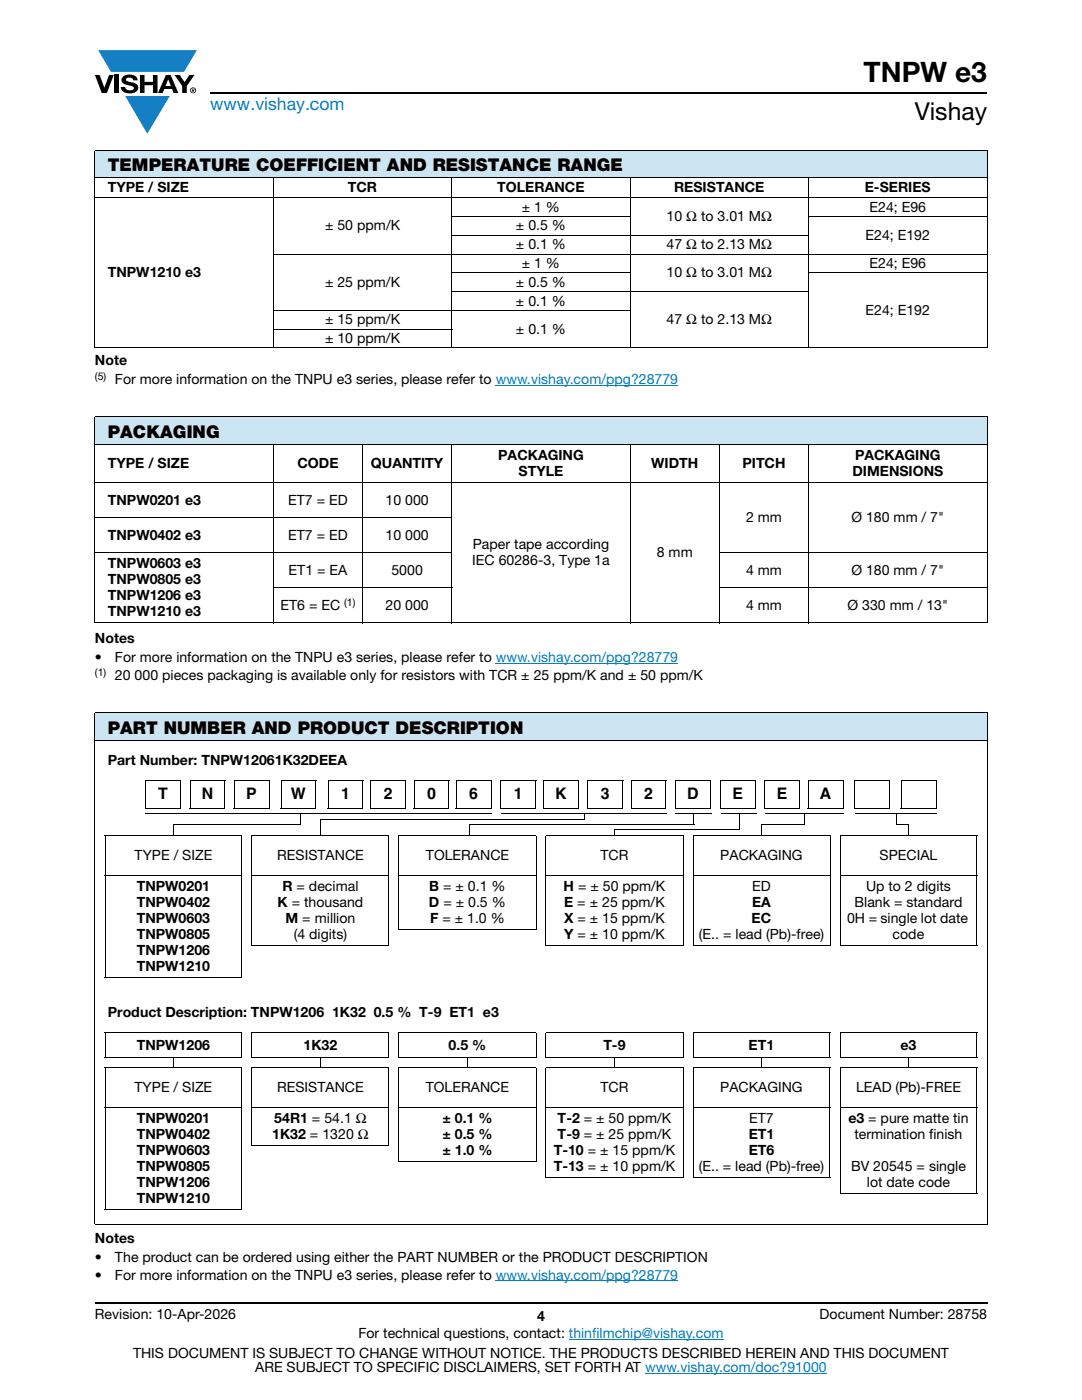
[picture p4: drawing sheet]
<svg xmlns="http://www.w3.org/2000/svg" width="216mm" height="279mm" viewBox="0 0 216 279" stroke-linecap="round" stroke-linejoin="round" font-family="sans-serif">
<defs><g id="words">
<text font-size="5.6" x="172.3" y="16.4">TNPW e3</text>
<text font-size="4.9" x="182.5" y="24">Vishay</text>
<text font-size="3.5" fill="#007ec4" x="42" y="21.9">www.vishay.com</text>
<g font-size="3.5">
<text x="21.5" y="34.1">TEMPERATURE COEFFICIENT AND RESISTANCE RANGE</text>
<text x="21.5" y="87.3">PACKAGING</text>
<text x="21.5" y="146.4">PART NUMBER AND PRODUCT DESCRIPTION</text>
</g>
<g font-size="3.2">
<text x="31.6" y="159.5">T</text>
<text x="40.3" y="159.5">N</text>
<text x="49.1" y="159.5">P</text>
<text x="58.1" y="159.5">W</text>
<text x="68.1" y="159.5">1</text>
<text x="76.6" y="159.5">2</text>
<text x="85.2" y="159.5">0</text>
<text x="93.6" y="159.5">6</text>
<text x="102.5" y="159.5">1</text>
<text x="110.8" y="159.5">K</text>
<text x="119.9" y="159.5">3</text>
<text x="128.5" y="159.5">2</text>
<text x="137.1" y="159.5">D</text>
<text x="146.2" y="159.5">E</text>
<text x="155" y="159.5">E</text>
<text x="163.6" y="159.5">A</text>
</g>
<g font-size="2.8">
<text x="21.5" y="38.4">TYPE / SIZE</text>
<text x="69.4" y="38.4">TCR</text>
<text x="99.2" y="38.4">TOLERANCE</text>
<text x="134.5" y="38.4">RESISTANCE</text>
<text x="172.6" y="38.4">E-SERIES</text>
<text x="64.9" y="46">± 50 ppm/K</text>
<text x="103" y="46">± 0.5 %</text>
<text x="104.1" y="42.2">± 1 %</text>
<text x="133" y="44.1">10 Ω to 3.01 MΩ</text>
<text x="172.7" y="47.9">E24; E192</text>
<text x="173.5" y="42.2">E24; E96</text>
<text x="103" y="49.7">± 0.1 %</text>
<text x="104.1" y="53.5">± 1 %</text>
<text x="133" y="49.7">47 Ω to 2.13 MΩ</text>
<text x="173.5" y="53.5">E24; E96</text>
<text x="21.5" y="55.4">TNPW1210 e3</text>
<text x="64.9" y="57.2">± 25 ppm/K</text>
<text x="103" y="57.2">± 0.5 %</text>
<text x="133" y="55.4">10 Ω to 3.01 MΩ</text>
<text x="64.9" y="64.7">± 15 ppm/K</text>
<text x="103" y="61">± 0.1 %</text>
<text x="133" y="64.7">47 Ω to 2.13 MΩ</text>
<text x="172.7" y="62.9">E24; E192</text>
<text x="64.9" y="68.5">± 10 ppm/K</text>
<text x="103" y="66.6">± 0.1 %</text>
<text x="18.9" y="72.7">Note</text>
<text x="22.9" y="76.6">For more information on the TNPU e3 series, please refer to www.vishay.com/ppg?28779</text>
<text x="21.5" y="93.4">TYPE / SIZE</text>
<text x="59.4" y="93.4">CODE</text>
<text x="74" y="93.4">QUANTITY</text>
<text x="99.4" y="91.8">PACKAGING</text>
<text x="103.5" y="95">STYLE</text>
<text x="129.9" y="93.4">WIDTH</text>
<text x="148.1" y="93.4">PITCH</text>
<text x="170.1" y="95">DIMENSIONS</text>
<text x="170.6" y="91.8">PACKAGING</text>
<text x="21.5" y="100.7">TNPW0201 e3</text>
<text x="57.5" y="100.7">ET7 = ED</text>
<text x="76.9" y="100.7">10 000</text>
<text x="21.5" y="107.7">TNPW0402 e3</text>
<text x="57.5" y="107.7">ET7 = ED</text>
<text x="76.9" y="107.7">10 000</text>
<text x="148.9" y="104.2">2 mm</text>
<text x="169.9" y="104.2">Ø 180 mm / 7&quot;</text>
<text x="21.5" y="113.4">TNPW0603 e3</text>
<text x="94.2" y="112.8">IEC 60286-3, Type 1a</text>
<text x="94.3" y="109.6">Paper tape according</text>
<text x="131.1" y="111.2">8 mm</text>
<text x="21.5" y="116.6">TNPW0805 e3</text>
<text x="21.5" y="119.8">TNPW1206 e3</text>
<text x="57.6" y="114.7">ET1 = EA</text>
<text x="78.1" y="114.7">5000</text>
<text x="148.9" y="114.7">4 mm</text>
<text x="169.9" y="114.7">Ø 180 mm / 7&quot;</text>
<text x="21.5" y="123">TNPW1210 e3</text>
<text x="56" y="121.7">ET6 = EC</text>
<text x="76.9" y="121.7">20 000</text>
<text x="148.9" y="121.7">4 mm</text>
<text x="169.1" y="121.7">Ø 330 mm / 13&quot;</text>
<text x="18.9" y="128.3">Notes</text>
<text x="18.9" y="132.2">•</text>
<text x="22.9" y="135.7">20 000 pieces packaging is available only for resistors with TCR ± 25 ppm/K and ± 50 ppm/K</text>
<text x="22.9" y="132.2">For more information on the TNPU e3 series, please refer to www.vishay.com/ppg?28779</text>
<text x="21.5" y="152.7">Part Number: TNPW12061K32DEEA</text>
<text x="26.9" y="171.7">TYPE / SIZE</text>
<text x="55.3" y="171.7">RESISTANCE</text>
<text x="85" y="171.7">TOLERANCE</text>
<text x="119.8" y="171.7">TCR</text>
<text x="143.7" y="171.7">PACKAGING</text>
<text x="175.5" y="171.7">SPECIAL</text>
<text x="27.3" y="177.9">TNPW0201</text>
<text x="56.4" y="177.9">R = decimal</text>
<text x="85.7" y="177.9">B = ± 0.1 %</text>
<text x="112.5" y="177.9">H = ± 50 ppm/K</text>
<text x="150.1" y="177.9">ED</text>
<text x="172.8" y="177.9">Up to 2 digits</text>
<text x="27.3" y="181.1">TNPW0402</text>
<text x="27.3" y="184.3">TNPW0603</text>
<text x="55.4" y="181.1">K = thousand</text>
<text x="57" y="184.3">M = million</text>
<text x="85.6" y="181.1">D = ± 0.5 %</text>
<text x="85.8" y="184.3">F = ± 1.0 %</text>
<text x="112.6" y="184.3">X = ± 15 ppm/K</text>
<text x="112.6" y="181.1">E = ± 25 ppm/K</text>
<text x="150" y="184.3">EC</text>
<text x="150.1" y="181.1">EA</text>
<text x="169" y="184.3">0H = single lot date</text>
<text x="170.5" y="181.1">Blank = standard</text>
<text x="27.3" y="187.4">TNPW0805</text>
<text x="27.3" y="190.6">TNPW1206</text>
<text x="58.6" y="187.4">(4 digits)</text>
<text x="112.6" y="187.4">Y = ± 10 ppm/K</text>
<text x="139.5" y="187.4">(E.. = lead (Pb)-free)</text>
<text x="178.1" y="187.4">code</text>
<text x="27.3" y="193.8">TNPW1210</text>
<text x="21.5" y="203">Product Description: TNPW1206 1K32 0.5 % T-9 ET1 e3</text>
<text x="27.3" y="209.5">TNPW1206</text>
<text x="60.6" y="209.5">1K32</text>
<text x="89.5" y="209.5">0.5 %</text>
<text x="120.4" y="209.5">T-9</text>
<text x="149.4" y="209.5">ET1</text>
<text x="179.7" y="209.5">e3</text>
<text x="26.9" y="218">TYPE / SIZE</text>
<text x="55.3" y="218">RESISTANCE</text>
<text x="85" y="218">TOLERANCE</text>
<text x="119.8" y="218">TCR</text>
<text x="143.7" y="218">PACKAGING</text>
<text x="170.8" y="218">LEAD (Pb)-FREE</text>
<text x="27.3" y="224.2">TNPW0201</text>
<text x="27.3" y="227.4">TNPW0402</text>
<text x="54.3" y="227.4">1K32 = 1320 Ω</text>
<text x="54.7" y="224.2">54R1 = 54.1 Ω</text>
<text x="88.3" y="224.2">± 0.1 %</text>
<text x="88.3" y="227.4">± 0.5 %</text>
<text x="111.3" y="224.2">T-2 = ± 50 ppm/K</text>
<text x="111.3" y="227.4">T-9 = ± 25 ppm/K</text>
<text x="149.4" y="227.4">ET1</text>
<text x="149.5" y="224.2">ET7</text>
<text x="169.3" y="224.2">e3 = pure matte tin</text>
<text x="170.5" y="227.4">termination finish</text>
<text x="27.3" y="230.5">TNPW0603</text>
<text x="27.3" y="233.7">TNPW0805</text>
<text x="88.3" y="230.5">± 1.0 %</text>
<text x="110.5" y="230.5">T-10 = ± 15 ppm/K</text>
<text x="110.5" y="233.7">T-13 = ± 10 ppm/K</text>
<text x="139.4" y="233.7">(E.. = lead (Pb)-free)</text>
<text x="149.4" y="230.5">ET6</text>
<text x="169.8" y="233.7">BV 20545 = single</text>
<text x="27.3" y="236.9">TNPW1206</text>
<text x="173" y="236.9">lot date code</text>
<text x="27.3" y="240.1">TNPW1210</text>
<text x="18.9" y="248">Notes</text>
<text x="18.9" y="251.9">•</text>
<text x="22.9" y="251.9">The product can be ordered using either the PART NUMBER or the PRODUCT DESCRIPTION</text>
<text x="18.9" y="255.4">•</text>
<text x="22.9" y="255.4">For more information on the TNPU e3 series, please refer to www.vishay.com/ppg?28779</text>
<text x="18.9" y="263.3">Revision: 10-Apr-2026</text>
<text x="107.2" y="263.6">4</text>
<text x="163.6" y="263.3">Document Number: 28758</text>
<text x="71.5" y="267.1">For technical questions, contact: thinfilmchip@vishay.com</text>
<text x="26.5" y="271">THIS DOCUMENT IS SUBJECT TO CHANGE WITHOUT NOTICE. THE PRODUCTS DESCRIBED HEREIN AND THIS DOCUMENT</text>
<text x="50.9" y="273.8">ARE SUBJECT TO SPECIFIC DISCLAIMERS, SET FORTH AT www.vishay.com/doc?91000</text>
</g>
<g font-size="2.1">
<text x="18.9" y="75.8">(5)</text>
<text x="68.7" y="120.9">(1)</text>
<text x="18.9" y="134.9">(1)</text>
</g>
</g></defs>
<g fill="#147fc3">
<path d="M19.6 10h19.7l-2.6 4.3h-1.1h-13.5z"/>
<path d="M25 19.2h8.9l-4.5 7.5z"/>
</g>
<g fill="#000">
<path d="M18.9 15h1l.9 2.5 1-2.5h.9l-1.4 3.6h-1zM22.9 15h.9v3.6h-.9zM24.6 15.3a2.1 2.1 0 0 1 2.8 .3l.1 .4h-.9a.79 .79 0 0 0-.7-.5 .79 .79 0 0 0-.8 .4l.3 .3 1 .2a1.08 1.08 0 0 1 1.2 1 1.08 1.08 0 0 1-1.1 1.2 1.73 1.73 0 0 1-2.4-1.2h.9a.96 .96 0 0 0 .8 .6 .96 .96 0 0 0 .9-.4 1.31 1.31 0 0 0-1.2-.6 1.03 1.03 0 0 1-1.1-.6 1.03 1.03 0 0 1 .2-1.1zM27.9 15h.9v1.3h1.7v-1.3h.9v3.6h-.9v-1.6h-1.7v1.6h-.9zM34.8 15h1.1l.9 1.4 1-1.4h1l-1.5 2.2v1.4h-.9v-1.4z"/>
<path d="M33.6 15.9l.5 1.3h-1.1zM33.1 15l-1.6 3.6h1l.3-.8h1.5l.3 .8h1l-1.6-3.6z"/>
<path d="M38.4 17.8h.2v.2h-.2zM38.3 17.7v.7h.1v-.3l.4 .3-.2-.3 .2-.2-.1-.2z"/>
<path d="M38.1 18a.46 .46 0 0 1 .9 0 .46 .46 0 0 1-.9 0zM37.9 18a.6 .6 0 0 0 1.2 0 .6 .6 0 0 0-1.2 0z"/>
</g>
<path d="M42 18.6h155M18.9 260h178.1" fill="none" stroke="#000" stroke-width=".36"/>
<path d="M98.9 76.8h36.4M98.9 132.4h36.4M98.9 255.6h36.4M113.5 267.3h30.9M128.7 274h36.3" fill="none" stroke="#007ec4" stroke-width=".2"/>
<g fill="#cce5f3">
<path d="M18.9 83.2h178.1v5.5h-178.1z"/>
<path d="M18.9 142.3h178.1v5.5h-178.1z"/>
<path d="M18.9 30h178.1v5.5h-178.1z"/>
</g>
<g fill="none" stroke="#000" stroke-width=".2">
<path d="M18.9 30h178.1M18.9 35.5h178.1M18.9 39.5h178.1M18.9 30.1v39.3M54.5 35.4v34.1M90.1 35.4v34.1M125.8 35.4v34.1M161.4 35.4v34.1M197 30.1v39.3M54.5 50.7h142.5M90.1 43.2h35.7M90.1 46.9h71.3"/>
<path d="M90.1 54.4h35.7M90.1 58.2h71.3M161.3 43.2h35.7M161.3 54.4h35.7M18.9 69.4h178.1M54.5 62h71.3M54.5 65.7h35.7M18.9 83.2h178.1M18.9 88.7h178.1M18.9 96.3h178.1M18.9 83.3v40.9M54.5 88.6v35.8"/>
<path d="M72.3 88.6v35.8M90.1 88.6v35.8M125.8 88.6v35.8M143.6 88.6v35.8M161.4 88.6v35.8M197 83.3v40.9M18.9 103.3h71.3M18.9 110.3h71.3M54.5 117.3h35.7M143.5 110.3h53.5M143.5 117.3h53.5M18.9 124.3h178.1"/>
<path d="M18.9 142.3h178.1M18.9 147.8h178.1M18.9 142.4v101.9M29.1 155.7h7M29.1 155.7v5.7M36 155.7v5.8M38 155.7v5.7M38 155.7h7M44.9 155.7v5.8M46.8 155.7h7M46.8 155.7v5.7M53.7 155.7v5.8"/>
<path d="M56.1 155.7v5.7M56.1 155.7h7M63 155.7v5.8M65.5 155.7v5.7M65.5 155.7h7M72.4 155.7v5.8M74 155.7h7M74 155.7v5.7M80.9 155.7v5.8M82.7 155.7v5.7M82.7 155.7h7M89.6 155.7v5.8"/>
<path d="M91.1 155.7h7M91.1 155.7v5.7M98 155.7v5.8M99.9 155.7v5.7M99.9 155.7h7.1M106.9 155.7v5.8M108.5 155.7h7M108.5 155.7v5.7M115.4 155.7v5.8M117.3 155.7h7M117.3 155.7v5.7M124.2 155.7v5.8"/>
<path d="M126.1 155.7v5.7M126.1 155.7h6.8M132.9 155.7v5.8M134.8 155.7v5.7M134.8 155.7h7M141.7 155.7v5.8M143.7 155.7h7M143.7 155.7v5.7M150.7 155.7v5.8M152.6 155.7v5.7M152.6 155.7h7M159.5 155.7v5.8"/>
<path d="M161.3 155.7v5.7M161.3 155.7h7M168.2 155.7v5.8M170.6 155.7v5.7M170.6 155.7h7M177.5 155.7v5.8M179.9 155.7v5.7M179.9 155.7h7M186.8 155.7v5.8M197 142.4v101.9M20.8 166.8h27.6M20.8 174.8h27.6"/>
<path d="M21 166.9v28.1M29 161.4h7M29 162.3h69.2M34.6 164.5h25.4M34.6 164.4v2.4M37.9 161.4h7M46.7 161.4h7M48.3 166.9v28.1M50.2 166.8h27.5M50.2 174.8h27.5M50.3 166.9v21.7M56 161.4h7"/>
<path d="M59.9 162.3v2.2M63.8 163.6h52.9M63.9 163.5v3.3M65.4 161.4h7M73.9 161.4h7M77.6 166.9v21.7M79.5 166.8h27.5M79.5 174.8h27.5M79.6 166.9v18.6M82.6 161.4h7M91 161.4h7M93.6 164.6h44.9"/>
<path d="M93.7 164.5v2.3M99.9 161.4h7M100.1 162.4h33.1M107 166.9v18.6M108.4 161.4h7M108.9 166.8h27.5M108.9 174.8h27.5M108.9 166.9v21.7M117.2 161.4h7M122.6 165.6h25M126 161.4h6.9M134.7 161.4h7"/>
<path d="M134.8 162.4h7.3M136.3 166.9v21.7M138.2 166.8h27.5M138.2 174.8h27.5M138.3 166.9v21.7M138.5 162.3v2.2M143.7 161.4h7M143.9 162.4h7.1M147.5 162.3v3.3M151.9 164.6h8.7M151.9 164.6v2.2M152.5 161.4h7"/>
<path d="M152.6 162.4h15.7M160.5 162.4v2.2M161.2 161.4h7M165.6 166.9v21.7M167.5 166.8h27.6M167.5 174.8h27.6M167.6 166.9v21.7M170.5 161.4h7M170.7 162.4h16.3M178.8 162.4v2.2h2.6M179.8 161.4h7M181.3 164.6v2.2"/>
<path d="M194.9 166.9v21.7M20.8 195.1h27.6M50.2 188.7h27.5M79.5 185.5h27.5M108.9 188.7h27.5M138.2 188.7h27.5M167.5 188.7h27.6M20.8 206.1h27.6M20.8 211.1h27.6M20.8 213.1h27.6M21 206.2v4.8M21 213.2v28.1"/>
<path d="M34.6 211v2.2M48.3 206.2v4.8M48.3 213.2v28.1M50.2 206.1h27.5M50.2 211.1h27.5M50.2 213.1h27.5M50.3 206.2v4.8M50.3 213.2v15.4M63.9 211v2.2M77.6 206.2v4.8M77.6 213.2v15.4M79.5 206.1h27.5"/>
<path d="M79.5 211.1h27.5M79.5 213.1h27.5M79.6 206.2v4.8M79.6 213.2v18.6M93.3 211v2.2M107 206.2v4.8M107 213.2v18.6M108.9 206.1h27.5M108.9 211.1h27.5M108.9 213.1h27.5M108.9 206.2v4.8M108.9 213.2v21.7"/>
<path d="M122.6 211v2.2M136.3 206.2v4.8M136.3 213.2v21.7M138.2 206.1h27.5M138.2 211.1h27.5M138.2 213.1h27.5M138.3 206.2v4.8M138.3 213.2v21.7M152 211v2.2M165.6 206.2v4.8M165.6 213.2v21.7M167.5 206.1h27.5"/>
<path d="M167.5 211.1h27.5M167.5 213.1h27.5M167.6 206.2v4.8M167.6 213.2v24.9M181.3 211v2.2M194.9 206.2v4.8M194.9 213.2v24.9M20.8 221.1h27.6M50.2 221.1h27.5M50.2 228.7h27.5M79.5 221.1h27.5M79.5 231.8h27.5"/>
<path d="M108.9 221.1h27.5M108.9 235h27.5M138.2 221.1h27.5M138.2 235h27.5M167.5 221.1h27.5M167.5 238.2h27.5M18.9 244.4h178.1M20.8 241.4h27.6"/>
</g>
<path d="M116.5 162.3h.2v1.3h-.2zM122.6 165.6h.1v1.2h-.1zM122.6 165.5v.2zM151.8 164.5l.2 .1zM151.8 164.5l.1 .2zM160.4 162.3l.2 .1zM178.8 162.3l.1 .1zM178.8 164.5v.2zM181.3 164.5l.1 .1z" fill="#000"/>
<use href="#words"/>
</svg>
